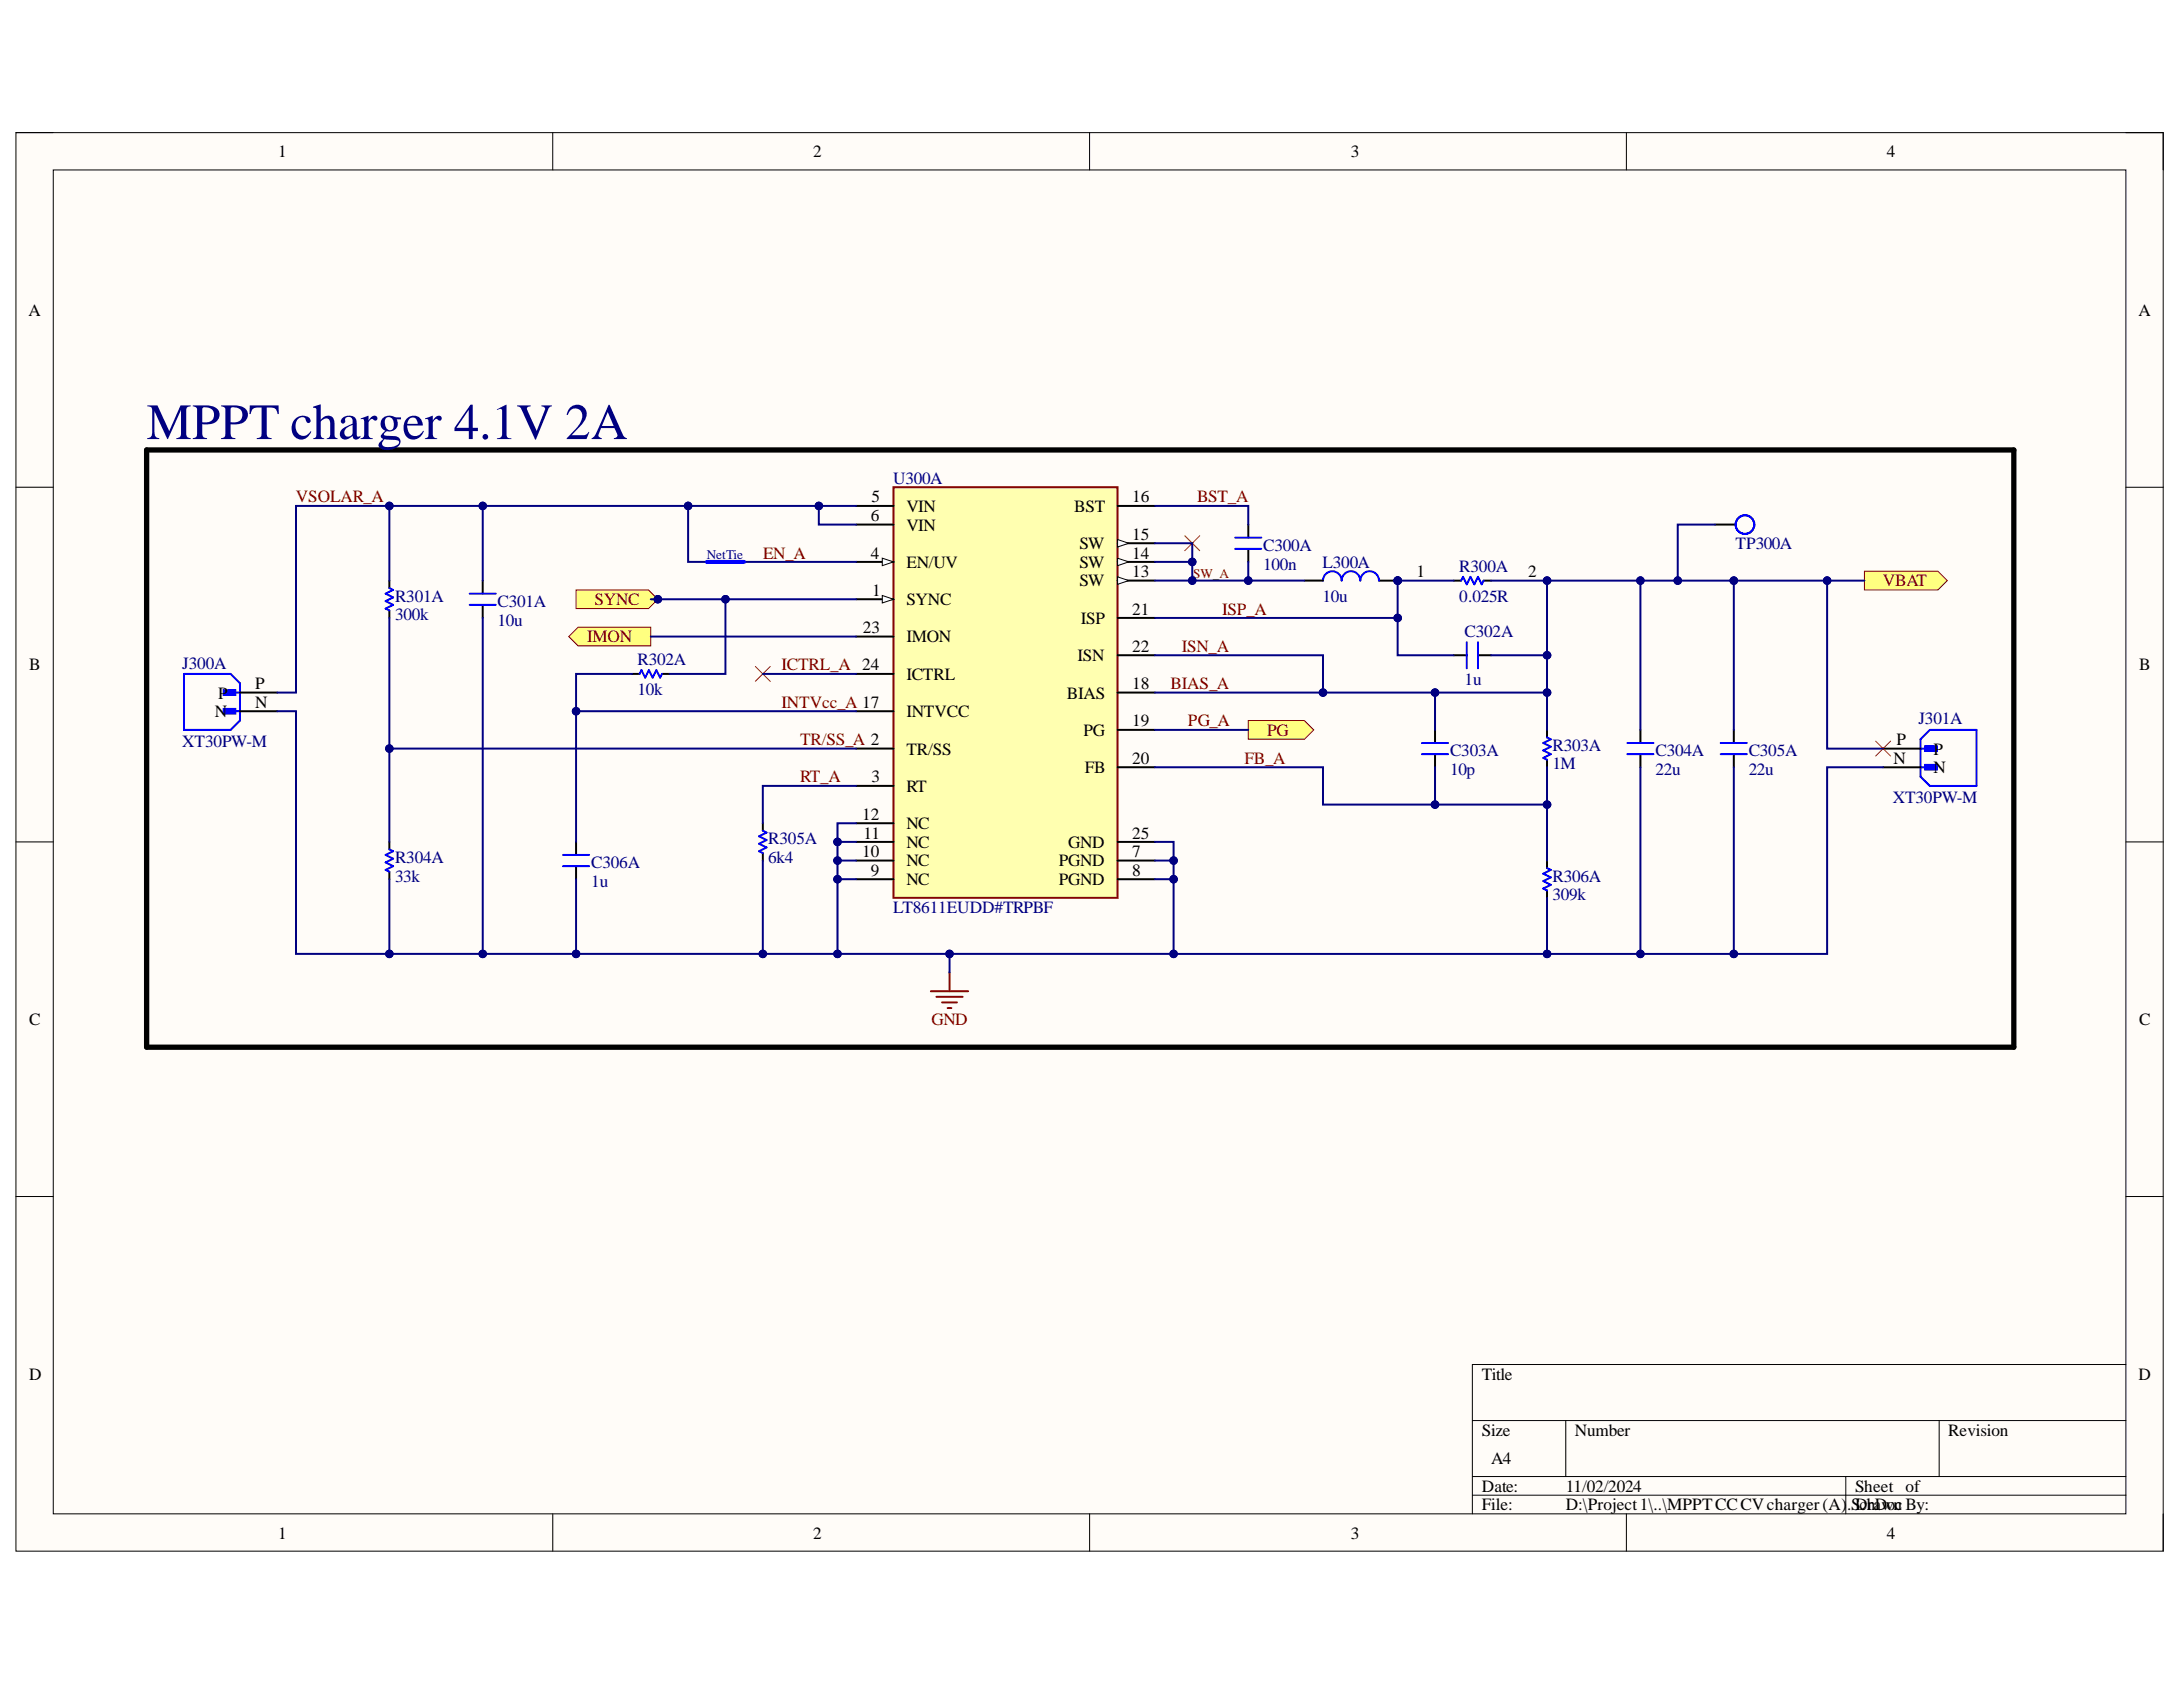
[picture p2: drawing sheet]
<svg xmlns="http://www.w3.org/2000/svg" width="279mm" height="216mm" viewBox="0 0 279 216" stroke-linecap="round" stroke-linejoin="round" font-family="sans-serif">
<defs><g id="words">
<text font-size="6.5" fill="#000080" x="18.8" y="56.2">MPPT charger 4.1V 2A</text>
<g font-size="2.2">
<text x="35.6" y="20.1">1</text>
<text x="104.1" y="20.1">2</text>
<text x="172.9" y="20.1">3</text>
<text x="241.5" y="20.1">4</text>
<text x="3.6" y="40.4">A</text>
<text x="273.7" y="40.4">A</text>
<text x="111.5" y="64.3">5</text>
<text x="116" y="65.5">VIN</text>
<text x="137.5" y="65.5">BST</text>
<text x="144.9" y="64.3">16</text>
<text x="111.4" y="66.7">6</text>
<text x="111.4" y="71.5">4</text>
<text x="116" y="67.9">VIN</text>
<text x="138.2" y="70.3">SW</text>
<text x="144.9" y="71.5">14</text>
<text x="144.9" y="69.1">15</text>
<text x="111.6" y="76.2">1</text>
<text x="116" y="72.7">EN/UV</text>
<text x="116" y="77.5">SYNC</text>
<text x="138.2" y="75">SW</text>
<text x="138.2" y="72.7">SW</text>
<text x="144.9" y="73.9">13</text>
<text x="181.3" y="73.9">1</text>
<text x="195.6" y="73.9">2</text>
<text x="110.4" y="81">23</text>
<text x="116" y="82.2">IMON</text>
<text x="138.3" y="79.9">ISP</text>
<text x="144.9" y="83.4">22</text>
<text x="144.9" y="78.7">21</text>
<text x="3.7" y="85.8">B</text>
<text x="27.9" y="89.4">P</text>
<text x="32.6" y="88.2">P</text>
<text x="116" y="87">ICTRL</text>
<text x="136.6" y="89.4">BIAS</text>
<text x="137.9" y="84.6">ISN</text>
<text x="144.9" y="88.2">18</text>
<text x="273.8" y="85.8">B</text>
<text x="27.5" y="91.8">N</text>
<text x="32.6" y="90.6">N</text>
<text x="116" y="91.8">INTVCC</text>
<text x="138.7" y="94.1">PG</text>
<text x="144.9" y="93">19</text>
<text x="242.8" y="95.4">P</text>
<text x="111.5" y="100.1">3</text>
<text x="116" y="101.3">RT</text>
<text x="116" y="96.6">TR/SS</text>
<text x="138.8" y="99">FB</text>
<text x="144.9" y="97.8">20</text>
<text x="242.3" y="97.8">N</text>
<text x="247.5" y="96.6">P</text>
<text x="247.5" y="99">N</text>
<text x="110.3" y="105">12</text>
<text x="110.5" y="107.3">11</text>
<text x="116" y="106.1">NC</text>
<text x="144.9" y="107.3">25</text>
<text x="110.3" y="109.7">10</text>
<text x="111.4" y="112.1">9</text>
<text x="116" y="113.3">NC</text>
<text x="116" y="110.9">NC</text>
<text x="116" y="108.5">NC</text>
<text x="135.5" y="110.9">PGND</text>
<text x="135.5" y="113.3">PGND</text>
<text x="136.7" y="108.5">GND</text>
<text x="144.9" y="109.7">7</text>
<text x="144.9" y="112.1">8</text>
<text x="3.7" y="131.2">C</text>
<text x="273.8" y="131.2">C</text>
<text x="3.7" y="176.6">D</text>
<text x="189.7" y="176.6">Title</text>
<text x="273.7" y="176.6">D</text>
<text x="189.7" y="183.7">Size</text>
<text x="201.6" y="183.7">Number</text>
<text x="249.3" y="183.7">Revision</text>
<text x="189.7" y="190.9">Date:</text>
<text x="190.8" y="187.4">A4</text>
<text x="200.4" y="190.9">11/02/2024</text>
<text x="237.4" y="190.9">Sheet of</text>
<text x="35.6" y="196.9">1</text>
<text x="104.1" y="196.9">2</text>
<text x="172.9" y="196.9">3</text>
<text x="189.7" y="193.3">File:</text>
<text x="200.4" y="193.3">D:\Project1\..\MPPTCCCVcharger(A)</text>
<text x="236.4" y="193.3">.SDrawn</text>
<text x="238" y="193.3">chDoc By:</text>
<text x="241.5" y="196.9">4</text>
</g>
<g font-size="2.2" fill="#800000">
<text x="37.9" y="64.3">VSOLAR_A</text>
<text x="153.2" y="64.3">BST_A</text>
<text x="97.7" y="71.5">EN_A</text>
<text x="76.1" y="77.5">SYNC</text>
<text x="241" y="75">VBAT</text>
<text x="75.2" y="82.2">IMON</text>
<text x="151.3" y="83.4">ISN_A</text>
<text x="156.4" y="78.7">ISP_A</text>
<text x="100" y="85.8">ICTRL_A 24</text>
<text x="149.8" y="88.2">BIAS_A</text>
<text x="100" y="90.6">INTVcc_A 17</text>
<text x="102.4" y="95.4">TR/SS_A 2</text>
<text x="152" y="93">PG_A</text>
<text x="162.2" y="94.1">PG</text>
<text x="102.4" y="100.1">RT_A</text>
<text x="159.3" y="97.8">FB_A</text>
<text x="119.2" y="131.2">GND</text>
</g>
<g font-size="2.2" fill="#000080">
<text x="114.3" y="61.9">U300A</text>
<text x="161.7" y="70.6">C300A</text>
<text x="222.1" y="70.3">TP300A</text>
<text x="50.6" y="77">R301A</text>
<text x="63.7" y="77.7">C301A</text>
<text x="161.7" y="72.9">100n</text>
<text x="169.3" y="72.7">L300A</text>
<text x="169.3" y="77">10u</text>
<text x="186.8" y="73.2">R300A</text>
<text x="186.8" y="77">0.025R</text>
<text x="50.6" y="79.3">300k</text>
<text x="63.7" y="80.1">10u</text>
<text x="187.5" y="81.5">C302A</text>
<text x="23.3" y="85.6">J300A</text>
<text x="81.6" y="85.1">R302A</text>
<text x="81.6" y="88.9">10k</text>
<text x="187.5" y="87.7">1u</text>
<text x="23.3" y="95.6">XT30PW-M</text>
<text x="245.5" y="92.7">J301A</text>
<text x="185.6" y="96.8">C303A</text>
<text x="185.6" y="99.2">10p</text>
<text x="198.7" y="96.1">R303A</text>
<text x="198.7" y="98.4">1M</text>
<text x="211.9" y="96.8">C304A</text>
<text x="211.9" y="99.2">22u</text>
<text x="223.8" y="96.8">C305A</text>
<text x="223.8" y="99.2">22u</text>
<text x="98.3" y="108">R305A</text>
<text x="242.2" y="102.8">XT30PW-M</text>
<text x="50.6" y="110.5">R304A</text>
<text x="50.6" y="112.8">33k</text>
<text x="75.7" y="111.1">C306A</text>
<text x="75.7" y="113.5">1u</text>
<text x="98.3" y="110.5">6k4</text>
<text x="198.7" y="112.8">R306A</text>
<text x="114.3" y="116.9">LT8611EUDD#TRPBF</text>
<text x="198.7" y="115.2">309k</text>
</g>
<text font-size="1.7" fill="#000080" x="90.5" y="71.6">NetTie</text>
<text font-size="1.7" fill="#800000" x="152.7" y="73.9">SW_A</text>
</g></defs>
<path d="M2 17h274.9v181.5h-274.9z" fill-rule="evenodd" fill="#fffcf8"/>
<path d="M2 17h274.9v181.5h-274.9z" fill="none" stroke="#000" stroke-width=".13"/>
<path d="M6.8 21.8h265.3v171.9h-265.3z" fill-rule="evenodd" fill="#fffcf8"/>
<g fill="none" stroke="#000" stroke-width=".13">
<path d="M2 17h4.8M70.7 17v4.8M139.5 17v4.8M208.2 17v4.8M272.1 17h4.8v4.8M6.8 21.8h265.3v171.9h-265.3zM2 62.4h4.8M272.1 62.4h4.8M2 107.7h4.8M272.1 107.7h4.8M2 153.1h4.8M272.1 153.1h4.8"/>
<path d="M272.1 174.6h-83.7v19.1M70.7 193.7v4.8M139.5 193.7v4.8M188.4 181.8h83.7M188.4 189h83.7M188.4 191.4h83.7M200.4 181.8v7.2M208.2 193.7v4.8M236.2 189v4.7M248.2 181.8v7.2M276.9 193.7v4.8"/>
</g>
<path d="M97.6 105.4v.9M97.6 109.2v.9" fill="none" stroke="#000" stroke-width=".25"/>
<path d="M97.6 106.3l.5 .3-.9 .4 .9 .5-.9 .5 .9 .5-.9 .4 .4 .3" fill="none" stroke="#00f" stroke-width=".25"/>
<path d="M114.4 62.4h28.6v52.5h-28.6z" fill-rule="evenodd" fill="#ffffb0"/>
<path d="M114.4 62.4h28.6v52.5h-28.6z" fill="none" stroke="#800000" stroke-width=".25"/>
<path d="M109.6 64.7h4.8M109.6 67.1h4.8M143 74.3h4.8M109.6 91h4.8" fill="none" stroke="#000" stroke-width=".25"/>
<path d="M143 73.8l1.5 .5-1.5 .5z" fill="#f8fcff"/>
<path d="M143 73.8l1.5 .5-1.5 .5z" fill="none" stroke="#000" stroke-width=".13"/>
<path d="M143 71.9h4.8" fill="none" stroke="#000" stroke-width=".25"/>
<path d="M143 71.4l1.5 .5-1.5 .5z" fill="#f8fcff"/>
<path d="M143 71.4l1.5 .5-1.5 .5z" fill="none" stroke="#000" stroke-width=".13"/>
<path d="M143 69.5h4.8" fill="none" stroke="#000" stroke-width=".25"/>
<path d="M143 69l1.5 .5-1.5 .5z" fill="#f8fcff"/>
<path d="M143 69l1.5 .5-1.5 .5z" fill="none" stroke="#000" stroke-width=".13"/>
<path d="M109.6 71.9h4.8M143 64.7h4.8M143 88.6h4.8" fill="none" stroke="#000" stroke-width=".25"/>
<path d="M112.9 71.4l1.5 .5-1.5 .5z" fill="#f8fcff"/>
<path d="M112.9 71.4l1.5 .5-1.5 .5z" fill="none" stroke="#000" stroke-width=".13"/>
<path d="M109.6 76.7h4.8M143 79.1h4.8M109.6 86.2h4.8M109.6 81.5h4.8M143 98.2h4.8M143 83.9h4.8M143 93.4h4.8M109.6 100.6h4.8" fill="none" stroke="#000" stroke-width=".25"/>
<path d="M112.9 76.2l1.5 .5-1.5 .5z" fill="#f8fcff"/>
<path d="M112.9 76.2l1.5 .5-1.5 .5z" fill="none" stroke="#000" stroke-width=".13"/>
<g fill="none" stroke="#000" stroke-width=".25">
<path d="M49.8 74.3v1M49.8 78.1v1M61.8 74.3v1.7M61.8 77.4v1.7M80.9 86.2h1M84.7 86.2h1M109.6 95.8h4.8M49.8 107.7v1M49.8 111.6v.9M73.7 107.7v1.7M73.7 110.9v1.6M109.6 112.5h4.8"/>
<path d="M109.6 110.1h4.8M109.6 107.7h4.8M109.6 105.4h4.8M143 112.5h4.8M143 110.1h4.8M143 107.7h4.8"/>
</g>
<path d="M49.8 75.3l.5 .2-.9 .5 .9 .5-.9 .4 .9 .5-.9 .5 .4 .2M60.1 77.4h3.4M60.1 76h3.4M81.9 86.2l.2-.4 .5 .9 .5-.9 .4 .9 .5-.9 .5 .9 .2-.5M49.8 108.7l.5 .2-.9 .5 .9 .5-.9 .5 .9 .5-.9 .4 .4 .3M72.1 110.9h3.3M72.1 109.4h3.3" fill="none" stroke="#00f" stroke-width=".25"/>
<path d="M96.7 85.3l1.9 1.9M98.6 85.3l-1.9 1.9" fill="none" stroke="#f00" stroke-width=".13"/>
<path d="M72.8 81.5l1.2-1.2h9.3v2.4h-9.3z" fill-rule="evenodd" fill="#ffff80"/>
<path d="M72.8 81.5l1.2-1.2h9.3v2.4h-9.3z" fill="none" stroke="#800000" stroke-width=".13"/>
<path d="M73.7 75.5h9.3l1.2 1.2-1.2 1.2h-9.3z" fill-rule="evenodd" fill="#ffff80"/>
<path d="M73.7 75.5h9.3l1.2 1.2-1.2 1.2h-9.3z" fill="none" stroke="#800000" stroke-width=".13"/>
<circle cx="84.2" cy="76.7" r=".48" fill="#000080"/>
<circle cx="84.2" cy="76.7" r=".48" fill="none" stroke="#000080" stroke-width=".13"/>
<path d="M28.6 88.3h1.5v.6h-1.5z" fill-rule="evenodd" fill="#00f"/>
<path d="M28.6 88.3h1.5v.6h-1.5z" fill="none" stroke="#00f" stroke-width=".25"/>
<path d="M28.6 90.7h1.5v.6h-1.5z" fill-rule="evenodd" fill="#00f"/>
<g fill="none" stroke="#00f" stroke-width=".25">
<path d="M158.1 70.2h3.3M158.1 68.8h3.3M23.5 86.2h6l1.2 1.2v4.8l-1.2 1.2h-6zM28.6 90.7h1.5v.6h-1.5zM28.9 88.6h1.8M28.9 91h1.8M182 96.5h3.3M182 95.1h3.3M187.7 82.2v3.3M189.2 82.2v3.3M208.3 96.5h3.3M208.3 95.1h3.3"/>
<path d="M220.2 96.5h3.4M220.2 95.1h3.4"/>
</g>
<path d="M159.8 67.1v1.7M159.8 70.2v1.7M30.7 88.6h4.8M30.7 91h4.8M183.7 93.4v1.7M183.7 96.5v1.7M186.1 83.9h1.6M189.2 83.9h1.6M210 93.4v1.7M210 96.5v1.7M221.9 93.4v1.7M221.9 96.5v1.7" fill="none" stroke="#000" stroke-width=".25"/>
<circle cx="178.9" cy="74.3" r=".48" fill="#000080"/>
<circle cx="178.9" cy="74.3" r=".48" fill="none" stroke="#000080" stroke-width=".13"/>
<path d="M174.1 74.3a1.19 1.19 0 0 0-1.2-1.2 1.19 1.19 0 0 0-1.2 1.2 1.19 1.19 0 0 0-1.2-1.2 1.19 1.19 0 0 0-1.2 1.2" fill="none" stroke="#00f" stroke-width=".25"/>
<path d="M166.9 74.3h2.4M176.5 74.3h2.4" fill="none" stroke="#000" stroke-width=".25"/>
<circle cx="178.9" cy="74.3" r=".48" fill="#000080"/>
<circle cx="178.9" cy="74.3" r=".48" fill="none" stroke="#000080" stroke-width=".13"/>
<path d="M174.1 74.3a1.19 1.19 0 0 1 1.2-1.2 1.19 1.19 0 0 1 1.2 1.2M187 74.3l.3-.5 .4 1 .5-1 .5 1 .5-1 .4 1 .3-.5M198 94.4l.5 .2-1 .5 1 .5-1 .4 1 .5-1 .5 .5 .2M198 111.1l.5 .2-1 .5 1 .5-1 .5 1 .4-1 .5 .5 .3" fill="none" stroke="#00f" stroke-width=".25"/>
<path d="M186.1 74.3h.9M189.9 74.3h.9M198 93.4v1M198 97.2v1M198 110.1v1M198 114v.9" fill="none" stroke="#000" stroke-width=".25"/>
<path d="M159.8 92.2h7.1l1.2 1.2-1.2 1.2h-7.1z" fill-rule="evenodd" fill="#ffff80"/>
<path d="M159.8 92.2h7.1l1.2 1.2-1.2 1.2h-7.1z" fill="none" stroke="#800000" stroke-width=".13"/>
<path d="M151.6 68.6l2 1.9M153.6 68.6l-2 1.9" fill="none" stroke="#f00" stroke-width=".13"/>
<path d="M238.6 73.1h9.4l1.2 1.2-1.2 1.2h-9.4z" fill-rule="evenodd" fill="#ffff80"/>
<path d="M238.6 73.1h9.4l1.2 1.2-1.2 1.2h-9.4z" fill="none" stroke="#800000" stroke-width=".13"/>
<path d="M219.5 67.1h2.6" fill="none" stroke="#000" stroke-width=".25"/>
<g fill="none" stroke="#00f" stroke-width=".25">
<circle cx="223.3" cy="67.1" r="1.19"/>
<circle cx="223.3" cy="67.1" r="1.2"/>
</g>
<path d="M246.4 95.5h1.5v.6h-1.5z" fill-rule="evenodd" fill="#00f"/>
<path d="M246.4 95.5h1.5v.6h-1.5z" fill="none" stroke="#00f" stroke-width=".25"/>
<path d="M246.4 97.9h1.5v.6h-1.5z" fill-rule="evenodd" fill="#00f"/>
<path d="M245.8 95.8h1.8M245.8 98.2h1.8M246.4 97.9h1.5v.6h-1.5zM247 93.4h6v7.2h-6l-1.2-1.2v-4.8z" fill="none" stroke="#00f" stroke-width=".25"/>
<path d="M241 95.8h4.8M241 98.2h4.8" fill="none" stroke="#000" stroke-width=".25"/>
<path d="M240.1 94.8l1.9 2M242 94.8l-1.9 2" fill="none" stroke="#f00" stroke-width=".13"/>
<path d="M119.1 126.9h4.8M119.9 127.6h3.3M120.6 128.3h1.9M121.3 129h.5M121.5 124.5v2.4" fill="none" stroke="#800000" stroke-width=".25"/>
<path d="M107.2 107.7h2.4" fill="none" stroke="#000080" stroke-width=".25"/>
<circle cx="107.2" cy="107.7" r=".48" fill="#000080"/>
<circle cx="107.2" cy="107.7" r=".48" fill="none" stroke="#000080" stroke-width=".13"/>
<path d="M107.2 110.1h2.4" fill="none" stroke="#000080" stroke-width=".25"/>
<circle cx="107.2" cy="110.1" r=".48" fill="#000080"/>
<circle cx="107.2" cy="110.1" r=".48" fill="none" stroke="#000080" stroke-width=".13"/>
<path d="M107.2 112.5h2.4" fill="none" stroke="#000080" stroke-width=".25"/>
<circle cx="107.2" cy="112.5" r=".48" fill="#000080"/>
<circle cx="107.2" cy="112.5" r=".48" fill="none" stroke="#000080" stroke-width=".13"/>
<path d="M147.8 110.1h2.4" fill="none" stroke="#000080" stroke-width=".25"/>
<circle cx="150.2" cy="110.1" r=".48" fill="#000080"/>
<circle cx="150.2" cy="110.1" r=".48" fill="none" stroke="#000080" stroke-width=".13"/>
<path d="M147.8 112.5h2.4" fill="none" stroke="#000080" stroke-width=".25"/>
<circle cx="150.2" cy="112.5" r=".48" fill="#000080"/>
<circle cx="150.2" cy="112.5" r=".48" fill="none" stroke="#000080" stroke-width=".13"/>
<path d="M109.6 105.4h-2.4v16.7h43v-14.4h-2.4" fill="none" stroke="#000080" stroke-width=".25"/>
<circle cx="107.2" cy="107.7" r=".48" fill="#000080"/>
<circle cx="107.2" cy="107.7" r=".48" fill="none" stroke="#000080" stroke-width=".13"/>
<circle cx="107.2" cy="110.1" r=".48" fill="#000080"/>
<circle cx="107.2" cy="110.1" r=".48" fill="none" stroke="#000080" stroke-width=".13"/>
<circle cx="107.2" cy="112.5" r=".48" fill="#000080"/>
<circle cx="107.2" cy="112.5" r=".48" fill="none" stroke="#000080" stroke-width=".13"/>
<circle cx="107.2" cy="122.1" r=".48" fill="#000080"/>
<circle cx="107.2" cy="122.1" r=".48" fill="none" stroke="#000080" stroke-width=".13"/>
<circle cx="121.5" cy="122.1" r=".48" fill="#000080"/>
<circle cx="121.5" cy="122.1" r=".48" fill="none" stroke="#000080" stroke-width=".13"/>
<circle cx="150.2" cy="122.1" r=".48" fill="#000080"/>
<circle cx="150.2" cy="122.1" r=".48" fill="none" stroke="#000080" stroke-width=".13"/>
<circle cx="150.2" cy="112.5" r=".48" fill="#000080"/>
<circle cx="150.2" cy="112.5" r=".48" fill="none" stroke="#000080" stroke-width=".13"/>
<circle cx="150.2" cy="110.1" r=".48" fill="#000080"/>
<circle cx="150.2" cy="110.1" r=".48" fill="none" stroke="#000080" stroke-width=".13"/>
<path d="M97.6 110.1v12h9.6M109.6 100.6h-12v4.8" fill="none" stroke="#000080" stroke-width=".25"/>
<circle cx="97.6" cy="122.1" r=".48" fill="#000080"/>
<circle cx="97.6" cy="122.1" r=".48" fill="none" stroke="#000080" stroke-width=".13"/>
<circle cx="107.2" cy="122.1" r=".48" fill="#000080"/>
<circle cx="107.2" cy="122.1" r=".48" fill="none" stroke="#000080" stroke-width=".13"/>
<path d="M80.9 86.2h-7.2v4.8h35.9" fill="none" stroke="#000080" stroke-width=".25"/>
<circle cx="73.7" cy="91" r=".48" fill="#000080"/>
<circle cx="73.7" cy="91" r=".48" fill="none" stroke="#000080" stroke-width=".13"/>
<path d="M109.6 76.7h-16.8v9.5h-7.1" fill="none" stroke="#000080" stroke-width=".25"/>
<circle cx="92.9" cy="76.7" r=".48" fill="#000080"/>
<circle cx="92.9" cy="76.7" r=".48" fill="none" stroke="#000080" stroke-width=".13"/>
<path d="M83.3 76.7h9.5M83.3 81.5h26.3M97.6 86.2h12" fill="none" stroke="#000080" stroke-width=".25"/>
<circle cx="92.9" cy="76.7" r=".48" fill="#000080"/>
<circle cx="92.9" cy="76.7" r=".48" fill="none" stroke="#000080" stroke-width=".13"/>
<circle cx="84.2" cy="76.7" r=".48" fill="#000080"/>
<circle cx="84.2" cy="76.7" r=".48" fill="none" stroke="#000080" stroke-width=".13"/>
<path d="M104.8 64.7v2.4h4.8" fill="none" stroke="#000080" stroke-width=".25"/>
<circle cx="104.8" cy="64.7" r=".48" fill="#000080"/>
<circle cx="104.8" cy="64.7" r=".48" fill="none" stroke="#000080" stroke-width=".13"/>
<path d="M88.1 64.7v7.2h21.5" fill="none" stroke="#000080" stroke-width=".25"/>
<circle cx="88.1" cy="64.7" r=".48" fill="#000080"/>
<circle cx="88.1" cy="64.7" r=".48" fill="none" stroke="#000080" stroke-width=".13"/>
<path d="M61.8 64.7v9.6" fill="none" stroke="#000080" stroke-width=".25"/>
<circle cx="61.8" cy="64.7" r=".48" fill="#000080"/>
<circle cx="61.8" cy="64.7" r=".48" fill="none" stroke="#000080" stroke-width=".13"/>
<path d="M61.8 79.1v43h35.8" fill="none" stroke="#000080" stroke-width=".25"/>
<circle cx="61.8" cy="122.1" r=".48" fill="#000080"/>
<circle cx="61.8" cy="122.1" r=".48" fill="none" stroke="#000080" stroke-width=".13"/>
<circle cx="73.7" cy="122.1" r=".48" fill="#000080"/>
<circle cx="73.7" cy="122.1" r=".48" fill="none" stroke="#000080" stroke-width=".13"/>
<circle cx="97.6" cy="122.1" r=".48" fill="#000080"/>
<circle cx="97.6" cy="122.1" r=".48" fill="none" stroke="#000080" stroke-width=".13"/>
<path d="M73.7 91v16.7" fill="none" stroke="#000080" stroke-width=".25"/>
<circle cx="73.7" cy="91" r=".48" fill="#000080"/>
<circle cx="73.7" cy="91" r=".48" fill="none" stroke="#000080" stroke-width=".13"/>
<path d="M73.7 112.5v9.6" fill="none" stroke="#000080" stroke-width=".25"/>
<circle cx="73.7" cy="122.1" r=".48" fill="#000080"/>
<circle cx="73.7" cy="122.1" r=".48" fill="none" stroke="#000080" stroke-width=".13"/>
<path d="M49.8 79.1v16.7h59.8" fill="none" stroke="#000080" stroke-width=".25"/>
<circle cx="49.8" cy="95.8" r=".48" fill="#000080"/>
<circle cx="49.8" cy="95.8" r=".48" fill="none" stroke="#000080" stroke-width=".13"/>
<path d="M49.8 64.7v9.6" fill="none" stroke="#000080" stroke-width=".25"/>
<circle cx="49.8" cy="64.7" r=".48" fill="#000080"/>
<circle cx="49.8" cy="64.7" r=".48" fill="none" stroke="#000080" stroke-width=".13"/>
<path d="M49.8 95.8v11.9" fill="none" stroke="#000080" stroke-width=".25"/>
<circle cx="49.8" cy="95.8" r=".48" fill="#000080"/>
<circle cx="49.8" cy="95.8" r=".48" fill="none" stroke="#000080" stroke-width=".13"/>
<path d="M49.8 112.5v9.6h12" fill="none" stroke="#000080" stroke-width=".25"/>
<circle cx="49.8" cy="122.1" r=".48" fill="#000080"/>
<circle cx="49.8" cy="122.1" r=".48" fill="none" stroke="#000080" stroke-width=".13"/>
<circle cx="61.8" cy="122.1" r=".48" fill="#000080"/>
<circle cx="61.8" cy="122.1" r=".48" fill="none" stroke="#000080" stroke-width=".13"/>
<path d="M109.6 64.7h-71.7v23.9h-2.4" fill="none" stroke="#000080" stroke-width=".25"/>
<circle cx="49.8" cy="64.7" r=".48" fill="#000080"/>
<circle cx="49.8" cy="64.7" r=".48" fill="none" stroke="#000080" stroke-width=".13"/>
<circle cx="61.8" cy="64.7" r=".48" fill="#000080"/>
<circle cx="61.8" cy="64.7" r=".48" fill="none" stroke="#000080" stroke-width=".13"/>
<circle cx="88.1" cy="64.7" r=".48" fill="#000080"/>
<circle cx="88.1" cy="64.7" r=".48" fill="none" stroke="#000080" stroke-width=".13"/>
<circle cx="104.8" cy="64.7" r=".48" fill="#000080"/>
<circle cx="104.8" cy="64.7" r=".48" fill="none" stroke="#000080" stroke-width=".13"/>
<path d="M35.5 91h2.4v31.1h11.9" fill="none" stroke="#000080" stroke-width=".25"/>
<circle cx="49.8" cy="122.1" r=".48" fill="#000080"/>
<circle cx="49.8" cy="122.1" r=".48" fill="none" stroke="#000080" stroke-width=".13"/>
<path d="M147.8 71.9h4.8" fill="none" stroke="#000080" stroke-width=".25"/>
<circle cx="152.6" cy="71.9" r=".48" fill="#000080"/>
<circle cx="152.6" cy="71.9" r=".48" fill="none" stroke="#000080" stroke-width=".13"/>
<path d="M147.8 69.5h4.8v4.8h-4.8" fill="none" stroke="#000080" stroke-width=".25"/>
<circle cx="152.6" cy="74.3" r=".48" fill="#000080"/>
<circle cx="152.6" cy="74.3" r=".48" fill="none" stroke="#000080" stroke-width=".13"/>
<circle cx="152.6" cy="71.9" r=".48" fill="#000080"/>
<circle cx="152.6" cy="71.9" r=".48" fill="none" stroke="#000080" stroke-width=".13"/>
<path d="M152.6 74.3h14.3" fill="none" stroke="#000080" stroke-width=".25"/>
<circle cx="152.6" cy="74.3" r=".48" fill="#000080"/>
<circle cx="152.6" cy="74.3" r=".48" fill="none" stroke="#000080" stroke-width=".13"/>
<circle cx="159.8" cy="74.3" r=".48" fill="#000080"/>
<circle cx="159.8" cy="74.3" r=".48" fill="none" stroke="#000080" stroke-width=".13"/>
<path d="M178.9 74.3h7.2" fill="none" stroke="#000080" stroke-width=".25"/>
<circle cx="178.9" cy="74.3" r=".48" fill="#000080"/>
<circle cx="178.9" cy="74.3" r=".48" fill="none" stroke="#000080" stroke-width=".13"/>
<path d="M159.8 71.9v2.4" fill="none" stroke="#000080" stroke-width=".25"/>
<circle cx="159.8" cy="74.3" r=".48" fill="#000080"/>
<circle cx="159.8" cy="74.3" r=".48" fill="none" stroke="#000080" stroke-width=".13"/>
<path d="M147.8 64.7h12v2.4M178.9 74.3v9.6h7.2" fill="none" stroke="#000080" stroke-width=".25"/>
<circle cx="178.9" cy="74.3" r=".48" fill="#000080"/>
<circle cx="178.9" cy="74.3" r=".48" fill="none" stroke="#000080" stroke-width=".13"/>
<circle cx="178.9" cy="79.1" r=".48" fill="#000080"/>
<circle cx="178.9" cy="79.1" r=".48" fill="none" stroke="#000080" stroke-width=".13"/>
<path d="M190.8 83.9h7.2" fill="none" stroke="#000080" stroke-width=".25"/>
<circle cx="198" cy="83.9" r=".48" fill="#000080"/>
<circle cx="198" cy="83.9" r=".48" fill="none" stroke="#000080" stroke-width=".13"/>
<path d="M147.8 79.1h31.1" fill="none" stroke="#000080" stroke-width=".25"/>
<circle cx="178.9" cy="79.1" r=".48" fill="#000080"/>
<circle cx="178.9" cy="79.1" r=".48" fill="none" stroke="#000080" stroke-width=".13"/>
<path d="M190.8 74.3h7.2v14.3h-50.2" fill="none" stroke="#000080" stroke-width=".25"/>
<circle cx="169.3" cy="88.6" r=".48" fill="#000080"/>
<circle cx="169.3" cy="88.6" r=".48" fill="none" stroke="#000080" stroke-width=".13"/>
<circle cx="183.7" cy="88.6" r=".48" fill="#000080"/>
<circle cx="183.7" cy="88.6" r=".48" fill="none" stroke="#000080" stroke-width=".13"/>
<circle cx="198" cy="88.6" r=".48" fill="#000080"/>
<circle cx="198" cy="88.6" r=".48" fill="none" stroke="#000080" stroke-width=".13"/>
<circle cx="198" cy="83.9" r=".48" fill="#000080"/>
<circle cx="198" cy="83.9" r=".48" fill="none" stroke="#000080" stroke-width=".13"/>
<circle cx="198" cy="74.3" r=".48" fill="#000080"/>
<circle cx="198" cy="74.3" r=".48" fill="none" stroke="#000080" stroke-width=".13"/>
<path d="M147.8 83.9h21.5v4.7" fill="none" stroke="#000080" stroke-width=".25"/>
<circle cx="169.3" cy="88.6" r=".48" fill="#000080"/>
<circle cx="169.3" cy="88.6" r=".48" fill="none" stroke="#000080" stroke-width=".13"/>
<path d="M147.8 93.4h12M183.7 88.6v4.8" fill="none" stroke="#000080" stroke-width=".25"/>
<circle cx="183.7" cy="88.6" r=".48" fill="#000080"/>
<circle cx="183.7" cy="88.6" r=".48" fill="none" stroke="#000080" stroke-width=".13"/>
<path d="M198 88.6v4.8" fill="none" stroke="#000080" stroke-width=".25"/>
<circle cx="198" cy="88.6" r=".48" fill="#000080"/>
<circle cx="198" cy="88.6" r=".48" fill="none" stroke="#000080" stroke-width=".13"/>
<path d="M183.7 98.2v4.8" fill="none" stroke="#000080" stroke-width=".25"/>
<circle cx="183.7" cy="103" r=".48" fill="#000080"/>
<circle cx="183.7" cy="103" r=".48" fill="none" stroke="#000080" stroke-width=".13"/>
<path d="M147.8 98.2h21.5v4.8h28.7v-4.8" fill="none" stroke="#000080" stroke-width=".25"/>
<circle cx="198" cy="103" r=".48" fill="#000080"/>
<circle cx="198" cy="103" r=".48" fill="none" stroke="#000080" stroke-width=".13"/>
<circle cx="183.7" cy="103" r=".48" fill="#000080"/>
<circle cx="183.7" cy="103" r=".48" fill="none" stroke="#000080" stroke-width=".13"/>
<path d="M198 103v7.1" fill="none" stroke="#000080" stroke-width=".25"/>
<circle cx="198" cy="103" r=".48" fill="#000080"/>
<circle cx="198" cy="103" r=".48" fill="none" stroke="#000080" stroke-width=".13"/>
<path d="M198 114.9v7.2h-47.8" fill="none" stroke="#000080" stroke-width=".25"/>
<circle cx="150.2" cy="122.1" r=".48" fill="#000080"/>
<circle cx="150.2" cy="122.1" r=".48" fill="none" stroke="#000080" stroke-width=".13"/>
<circle cx="198" cy="122.1" r=".48" fill="#000080"/>
<circle cx="198" cy="122.1" r=".48" fill="none" stroke="#000080" stroke-width=".13"/>
<path d="M198 74.3h12v19.1" fill="none" stroke="#000080" stroke-width=".25"/>
<circle cx="198" cy="74.3" r=".48" fill="#000080"/>
<circle cx="198" cy="74.3" r=".48" fill="none" stroke="#000080" stroke-width=".13"/>
<circle cx="210" cy="74.3" r=".48" fill="#000080"/>
<circle cx="210" cy="74.3" r=".48" fill="none" stroke="#000080" stroke-width=".13"/>
<path d="M210 98.2v23.9h-12" fill="none" stroke="#000080" stroke-width=".25"/>
<circle cx="210" cy="122.1" r=".48" fill="#000080"/>
<circle cx="210" cy="122.1" r=".48" fill="none" stroke="#000080" stroke-width=".13"/>
<circle cx="198" cy="122.1" r=".48" fill="#000080"/>
<circle cx="198" cy="122.1" r=".48" fill="none" stroke="#000080" stroke-width=".13"/>
<path d="M221.9 98.2v23.9h-11.9" fill="none" stroke="#000080" stroke-width=".25"/>
<circle cx="221.9" cy="122.1" r=".48" fill="#000080"/>
<circle cx="221.9" cy="122.1" r=".48" fill="none" stroke="#000080" stroke-width=".13"/>
<circle cx="210" cy="122.1" r=".48" fill="#000080"/>
<circle cx="210" cy="122.1" r=".48" fill="none" stroke="#000080" stroke-width=".13"/>
<path d="M219.5 67.1h-4.8v7.2" fill="none" stroke="#000080" stroke-width=".25"/>
<circle cx="214.7" cy="74.3" r=".48" fill="#000080"/>
<circle cx="214.7" cy="74.3" r=".48" fill="none" stroke="#000080" stroke-width=".13"/>
<path d="M210 74.3h28.6" fill="none" stroke="#000080" stroke-width=".25"/>
<circle cx="210" cy="74.3" r=".48" fill="#000080"/>
<circle cx="210" cy="74.3" r=".48" fill="none" stroke="#000080" stroke-width=".13"/>
<circle cx="214.7" cy="74.3" r=".48" fill="#000080"/>
<circle cx="214.7" cy="74.3" r=".48" fill="none" stroke="#000080" stroke-width=".13"/>
<circle cx="221.9" cy="74.3" r=".48" fill="#000080"/>
<circle cx="221.9" cy="74.3" r=".48" fill="none" stroke="#000080" stroke-width=".13"/>
<circle cx="233.9" cy="74.3" r=".48" fill="#000080"/>
<circle cx="233.9" cy="74.3" r=".48" fill="none" stroke="#000080" stroke-width=".13"/>
<path d="M221.9 74.3v19.1" fill="none" stroke="#000080" stroke-width=".25"/>
<circle cx="221.9" cy="74.3" r=".48" fill="#000080"/>
<circle cx="221.9" cy="74.3" r=".48" fill="none" stroke="#000080" stroke-width=".13"/>
<path d="M233.9 74.3v21.5h7.1" fill="none" stroke="#000080" stroke-width=".25"/>
<circle cx="233.9" cy="74.3" r=".48" fill="#000080"/>
<circle cx="233.9" cy="74.3" r=".48" fill="none" stroke="#000080" stroke-width=".13"/>
<path d="M241 98.2h-7.1v23.9h-12" fill="none" stroke="#000080" stroke-width=".25"/>
<circle cx="221.9" cy="122.1" r=".48" fill="#000080"/>
<circle cx="221.9" cy="122.1" r=".48" fill="none" stroke="#000080" stroke-width=".13"/>
<path d="M90.5 71.9h4.7" fill="none" stroke="#00f" stroke-width=".51"/>
<path d="M121.5 122.1v2.4" fill="none" stroke="#000080" stroke-width=".25"/>
<circle cx="121.5" cy="122.1" r=".48" fill="#000080"/>
<circle cx="121.5" cy="122.1" r=".48" fill="none" stroke="#000080" stroke-width=".13"/>
<path d="M18.8 57.6v76.4M18.8 57.6h238.9v76.4h-238.9" fill="none" stroke="#000" stroke-width=".68"/>
<use href="#words"/>
</svg>
